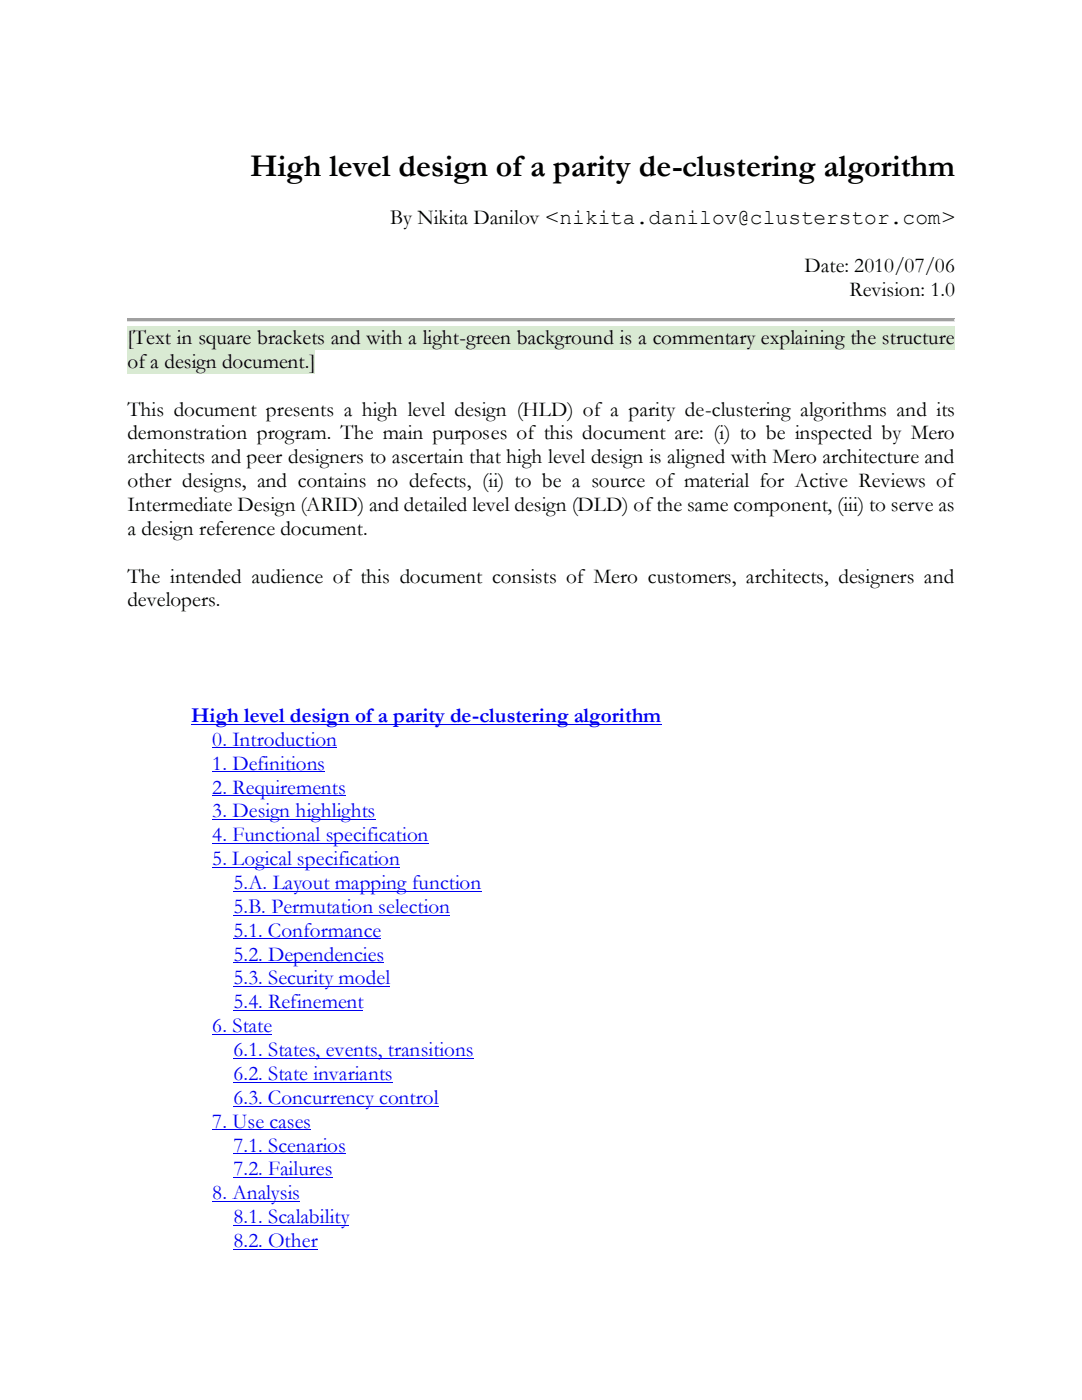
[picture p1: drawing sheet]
<svg xmlns="http://www.w3.org/2000/svg" width="216mm" height="279mm" viewBox="0 0 216 279" stroke-linecap="round" stroke-linejoin="round" font-family="sans-serif">
<defs><g id="words">
<text font-size="6.3" x="49.9" y="35.1">High level design of a parity de-clustering algorithm</text>
<g font-size="4.2">
<text x="77.8" y="44.7">By Nikita Danilov &lt;nikita.danilov@clusterstor.com&gt;</text>
<text x="160.5" y="54.3">Date: 2010/07/06</text>
<text x="169.5" y="59.1">Revision: 1.0</text>
<text x="25.4" y="68.6">[Text in square brackets and with a light-green background is a commentary explaining the structure</text>
<text x="25.4" y="73.4">of a design document.]</text>
<text x="25.4" y="82.9">This document presents a high level design (HLD) of a parity de-clustering algorithms and its</text>
<text x="25.4" y="87.7">demonstration program. The main purposes of this document are: (i) to be inspected by Mero</text>
<text x="25.4" y="92.5">architects and peer designers to ascertain that high level design is aligned with Mero architecture and</text>
<text x="25.4" y="97.2">other designs, and contains no defects, (ii) to be a source of material for Active Reviews of</text>
<text x="25.4" y="102">Intermediate Design (ARID) and detailed level design (DLD) of the same component, (iii) to serve as</text>
<text x="25.4" y="106.8">a design reference document.</text>
<text x="25.4" y="116.3">The intended audience of this document consists of Mero customers, architects, designers and</text>
<text x="25.4" y="121">developers.</text>
</g>
<g font-size="4.2" fill="#00e">
<text x="38.1" y="144.1">High level design of a parity de-clustering algorithm</text>
<text x="42.4" y="148.8">0. Introduction</text>
<text x="42.4" y="153.6">1. Definitions</text>
<text x="42.4" y="158.4">2. Requirements</text>
<text x="42.4" y="163.1">3. Design highlights</text>
<text x="42.4" y="167.9">4. Functional specification</text>
<text x="42.4" y="172.6">5. Logical specification</text>
<text x="46.6" y="177.4">5.A. Layout mapping function</text>
<text x="46.6" y="182.2">5.B. Permutation selection</text>
<text x="46.6" y="186.9">5.1. Conformance</text>
<text x="46.6" y="191.7">5.2. Dependencies</text>
<text x="46.6" y="196.5">5.3. Security model</text>
<text x="46.6" y="201.2">5.4. Refinement</text>
<text x="42.4" y="206">6. State</text>
<text x="46.6" y="210.8">6.1. States, events, transitions</text>
<text x="46.6" y="215.5">6.2. State invariants</text>
<text x="46.6" y="220.3">6.3. Concurrency control</text>
<text x="42.4" y="225.1">7. Use cases</text>
<text x="46.6" y="229.8">7.1. Scenarios</text>
<text x="42.4" y="239.3">8. Analysis</text>
<text x="46.6" y="234.6">7.2. Failures</text>
<text x="46.6" y="244.1">8.1. Scalability</text>
<text x="46.6" y="248.9">8.2. Other</text>
</g>
</g></defs>
<g fill="#a0a0a0">
<path d="M25.4 63.6h165.1v.5h-165.1z" fill-rule="evenodd"/>
<path d="M25.4 63.6l.1 .1z" fill-rule="evenodd"/>
<path d="M25.4 63.6l.1 .1z" fill-rule="evenodd"/>
</g>
<path d="M25.5 63.6h165" fill="none" stroke="#a0a0a0" stroke-width=".2"/>
<path d="M190.5 63.6l.1 .1z" fill-rule="evenodd" fill="#e3e3e3"/>
<g fill="#a0a0a0">
<path d="M190.5 63.6l.1 .1z" fill-rule="evenodd"/>
<path d="M25.4 63.7l.1 .3z" fill-rule="evenodd"/>
</g>
<path d="M190.5 63.7l.1 .3z" fill-rule="evenodd" fill="#e3e3e3"/>
<path d="M25.4 64l.1 .1z" fill-rule="evenodd" fill="#a0a0a0"/>
<path d="M25.4 64l.1 .1z" fill-rule="evenodd" fill="#e3e3e3"/>
<path d="M25.5 64.1h165" fill="none" stroke="#e3e3e3" stroke-width=".2"/>
<g fill="#e3e3e3">
<path d="M190.5 64l.1 .1z" fill-rule="evenodd"/>
<path d="M190.5 64l.1 .1z" fill-rule="evenodd"/>
</g>
<g fill="#d9ead3">
<path d="M25.4 65h165.2v4.8h-165.2z" fill-rule="evenodd"/>
<path d="M25.4 69.8h37.5v4.8h-37.5z" fill-rule="evenodd"/>
</g>
<g fill="none" stroke="#00e" stroke-width=".2">
<path d="M38.1 144.5h93.9M42.4 149.3h24.8M42.4 154h22.4M42.4 158.8h26.6M42.4 163.6h32.5M42.4 168.3h43.1M42.4 173.1h37.5M46.6 177.9h49.5M46.6 182.6h43.2M46.6 187.4h29.5M46.6 192.1h30.1M46.6 196.9h31.2"/>
<path d="M42.4 206.4h11.9M46.6 201.7h25.9M46.6 211.2h47.9M46.6 216h31.8M42.4 225.5h19.6M42.4 239.8h17.4M46.6 220.7h40.9M46.6 230.3h22.4M46.6 235h19.7M46.6 244.6h23.1M46.6 249.3h16.8"/>
</g>
<use href="#words"/>
</svg>
